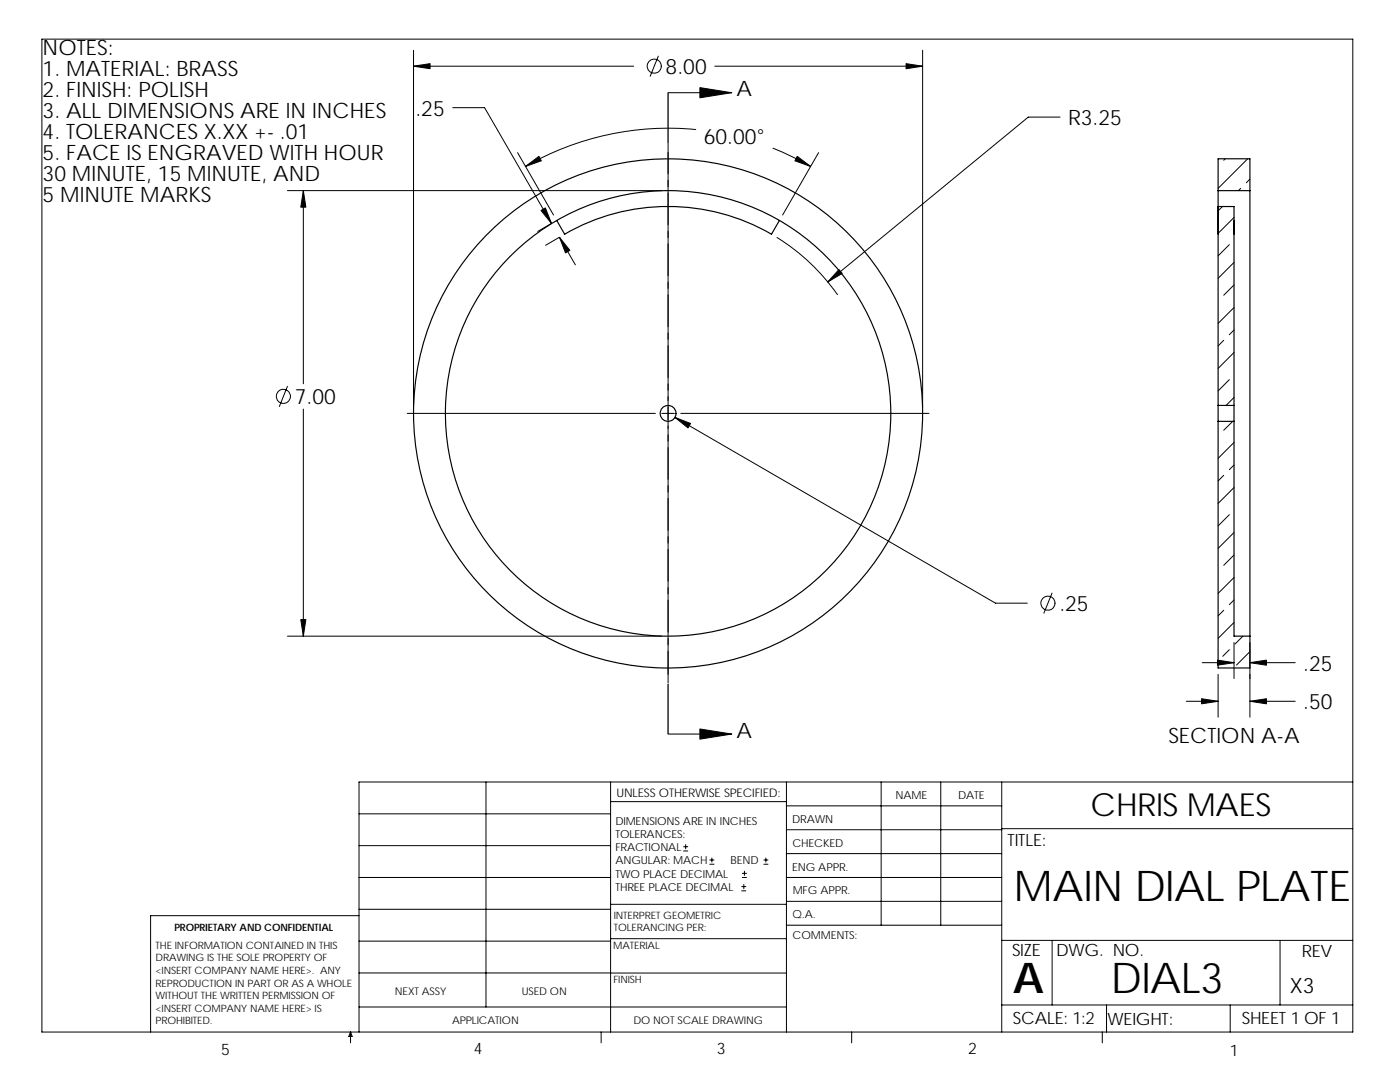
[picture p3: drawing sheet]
<svg xmlns="http://www.w3.org/2000/svg" width="279mm" height="216mm" viewBox="0 0 279 216" stroke-linecap="round" stroke-linejoin="round" font-family="sans-serif">
<defs><g id="words">
<g font-size="8.5">
<text x="202.4" y="179.9">MAIN DIAL PLATE</text>
<text x="202.2" y="198.2">A</text>
<text x="221.6" y="198.1">DIAL3</text>
</g>
<text font-size="6.3" x="217.7" y="162.9">CHRIS MAES</text>
<g font-size="4.2">
<text x="8.5" y="11.1">NOTES:</text>
<text x="8.5" y="15.3">1. MATERIAL: BRASS</text>
<text x="132.8" y="14.8">8.00</text>
<text x="8.5" y="19.4">2. FINISH: POLISH</text>
<text x="8.5" y="23.6">3. ALL DIMENSIONS ARE IN INCHES</text>
<text x="82.9" y="23.1">.25</text>
<text x="147" y="19.2">A</text>
<text x="8.5" y="27.8">4. TOLERANCES X.XX +- .01</text>
<text x="140.4" y="28.7">60.00°</text>
<text x="213.1" y="25">R3.25</text>
<text x="8.5" y="32">5. FACE IS ENGRAVED WITH HOUR</text>
<text x="8.5" y="36.1">30 MINUTE, 15 MINUTE, AND</text>
<text x="8.5" y="40.3">5 MINUTE MARKS</text>
<text x="58.8" y="80.7">7.00</text>
<text x="211.4" y="121.9">.25</text>
<text x="260.1" y="133.8">.25</text>
<text x="260.1" y="141.5">.50</text>
<text x="147" y="147.2">A</text>
<text x="233.2" y="148.3">SECTION A-A</text>
<text x="257.4" y="198.2">X3</text>
</g>
<g font-size="3.4">
<text x="201.1" y="168.8">TITLE:</text>
<text x="202" y="190.8">SIZE</text>
<text x="210.8" y="190.8">DWG. NO.</text>
<text x="259.8" y="190.9">REV</text>
<text x="202.1" y="204.4">SCALE: 1:2</text>
<text x="221" y="204.5">WEIGHT:</text>
<text x="247.8" y="204.4">SHEET 1 OF 1</text>
</g>
<g font-size="3.2">
<text x="44.2" y="210.4">5</text>
<text x="94.6" y="210.3">4</text>
<text x="143" y="210.4">3</text>
<text x="193.2" y="210.4">2</text>
<text x="245.4" y="210.7">1</text>
</g>
<text font-size="2.4" x="123" y="158.9">UNLESS OTHERWISE SPECIFIED:</text>
<g font-size="2.2">
<text x="178.7" y="159.4">NAME</text>
<text x="191.2" y="159.4">DATE</text>
<text x="122.8" y="164.5">DIMENSIONS ARE IN INCHES</text>
<text x="122.8" y="167.2">TOLERANCES:</text>
<text x="158.1" y="164.2">DRAWN</text>
<text x="122.8" y="169.8">FRACTIONAL</text>
<text x="122.8" y="172.5">ANGULAR: MACH</text>
<text x="145.8" y="172.5">BEND</text>
<text x="158.1" y="173.7">ENG APPR.</text>
<text x="158.1" y="169.1">CHECKED</text>
<text x="122.8" y="175.1">TWO PLACE DECIMAL</text>
<text x="122.8" y="177.8">THREE PLACE DECIMAL</text>
<text x="158.2" y="178.5">MFG APPR.</text>
<text x="158.2" y="183.2">Q.A.</text>
<text x="158.2" y="187.4">COMMENTS:</text>
</g>
<g font-size="2.1">
<text x="78.8" y="198.5">NEXT ASSY</text>
<text x="104.1" y="198.5">USED ON</text>
<text x="90.2" y="204.3">APPLICATION</text>
<text x="126.4" y="204.4">DO NOT SCALE DRAWING</text>
</g>
<g font-size="2">
<text x="34.8" y="185.7">PROPRIETARY AND CONFIDENTIAL</text>
<text x="122.5" y="185.9">TOLERANCING PER:</text>
<text x="122.5" y="183.3">INTERPRET GEOMETRIC</text>
<text x="31.1" y="189.3">THE INFORMATION CONTAINED IN THIS</text>
<text x="31.1" y="191.8">DRAWING IS THE SOLE PROPERTY OF</text>
<text x="122.4" y="189.4">MATERIAL</text>
<text x="31.1" y="194.3">&lt;INSERT COMPANY NAME HERE&gt;. ANY</text>
<text x="31.1" y="196.9">REPRODUCTION IN PART OR AS A WHOLE</text>
<text x="122.4" y="196.2">FINISH</text>
<text x="31.1" y="199.4">WITHOUT THE WRITTEN PERMISSION OF</text>
<text x="31.1" y="201.9">&lt;INSERT COMPANY NAME HERE&gt; IS</text>
<text x="31.1" y="204.4">PROHIBITED.</text>
</g>
</g></defs>
<g fill="none" stroke="#000" stroke-width=".2">
<path d="M8.4 7.8h261.6v198.1h-261.6zM82.5 13.2h43.9M82.5 10v71.2M131.4 11.2l-1.6 4M133.3 18.5h12.7M142.6 13.2h41.5M184.1 10v71.2M57.4 38h74.7M60.5 38v38.6M90.4 21.5h6.3l13.4 23.1M103.3 30.5l7.2 12.4M133.3 28.5v107.8"/>
<path d="M138.9 25.8a57.2 57.2 0 0 0-34 7.4M154.3 29.6l4.2 1.9 3.3 1.7M163.4 30.5l-7.2 12.4M211.6 23.4h-6.4l-40 32.9M244.5 31.7l-.3 .3M247.6 37.6l-.5 .4M249 31.7l-5.9 5.9M249.4 35.7l-.7 .8M110 44.6l-2.7 1.6M111.6 47.4l-2.7 1.5M111.7 47.3l3.1 5.6M155.1 47.4a41.4 41.4 0 0 1 12 11.4"/>
<path d="M244 41.2l-.9 .9M245.3 48.8l-2.2 2.3M246.3 43.4l-3.2 3.2M246.3 52.4l-3.2 3.1M246.3 56.9l-2.1 2M57.4 77.1l-1.6 4M244.2 67.9l-1.1 1.1M245.3 75.8l-2.2 2.2M246.3 61.4l-3.2 3.1M246.3 70.3l-3.2 3.2M246.3 79.3l-1.6 1.6M246.3 65.8l-1 1"/>
<path d="M60.5 81.6v45.3M81.3 82.5h49.5M132.1 82.5h2.5M134.7 83.3l64 37.1h6.3M135.9 82.5h49.5M244.2 94.8l-1.1 1.2M246 84.1l-1.8 1.8M246.3 88.3l-3.2 3.2M246.3 97.3l-3.2 3.2M246.3 92.8l-1 .9M210 118.3l-1.7 4.1M245.3 102.7l-2.2 2.2"/>
<path d="M246.3 106.3l-3.2 3.1M246.3 115.2l-3.2 3.2M246.3 110.7l-2.1 2.1M246.3 119.7l-1 .9M57.4 126.9h74.7M236.7 139.9h6.4M239.9 132.2h6.4M243.1 134.6v8.5M244.2 121.8l-1.1 1.1M245.3 129.6l-1.3 1.4M246.3 124.2l-3.2 3.2M246.3 128.2v7.2"/>
<path d="M248.1 126.9l-1.6 1.6M249.4 130l-2.6 2.7M249.4 128.2v14.9M249.4 139.9h9.1M249.4 132.2h9.1M97 156v44.9M121.9 156v49.9M121.9 160h35.1M133.3 146.5h12.7M157 156v49.9M175.9 156v28.6M187.7 156v28.6"/>
<path d="M199.9 156v49.9M270 156h-198.4v49.9M71.6 175.1h50.3M71.6 168.7h50.3M71.6 162.4h50.3M136.4 169.8h.9M136.4 169h.9M136.8 168.5v.9M141.6 172.4h.9M141.6 171.6h.9M142.1 171.2v.8M148 177.8h.8"/>
<path d="M148 176.9h.8M148.2 175.1h.8M148.2 174.3h.8M148.4 176.5v.8M148.6 173.8v.9M152.4 172.4h.9M152.4 171.6h.9M152.8 171.2v.8M157 160.8h42.9M157 165.6h42.9M157 170.3h42.9M157 175.1h42.9"/>
<path d="M157 179.9h42.9M199.9 165.4h70.1M71.6 187.8h50.3M71.6 181.4h50.3M71.6 194.1h50.3M71.6 182.7h-41.5v23.2M121.9 194.2h35.1M121.9 187.3h35.1M121.9 180.4h35.1M157 184.6h42.9M199.9 187.6h70.1M210 187.6v12.9"/>
<path d="M255.5 187.6v12.9M70 205.9v2.2M70 205.9l.3 .9h-.7zM71.6 200.9h85.4M120 205.9v2.2M170 205.9v2.2M199.9 200.5h70.1M220 205.9v2.2M220.8 200.5v5.4M245.5 200.5v5.4"/>
<circle cx="130.6" cy="13.2" r="1.41"/>
<circle cx="56.6" cy="79.1" r="1.42"/>
<circle cx="209.1" cy="120.4" r="1.41"/>
</g>
<g fill="none" stroke="#000" stroke-width=".23">
<path d="M243.1 38v6M243.1 38v-6.3h6.3v6.3M243.1 38h6.3M249.4 38v88.9M111.1 44l1.6 2.7a41.2 41.2 0 0 1 41.3 0l1.6-2.7M243.1 80.9v3.2M243.1 84.1h3.2M243.1 80.9h3.2M243.1 80.9v-39.7h3.2v39.7M243.1 84.1v49.2h6.3v-6.4M246.3 80.9v3.2M246.3 84.1v42.8h3.1"/>
<circle cx="133.3" cy="82.5" r="1.59"/>
<circle cx="133.3" cy="82.5" r="44.4"/>
<circle cx="133.3" cy="82.5" r="50.8"/>
</g>
<g fill="#000" stroke="#000" stroke-width=".2">
<path d="M139.7 17.5l6.3 1-6.3 1zM139.7 145.5l6.3 1-6.3 1z"/>
<path d="M82.5 13.2l3.3-.5v1z" fill-rule="evenodd"/>
<path d="M180.8 12.7l3.3 .5-3.3 .5z" fill-rule="evenodd"/>
<path d="M60.5 38l.5 3.3h-1z" fill-rule="evenodd"/>
<path d="M104.9 33.2l2.6-2 .5 .9z" fill-rule="evenodd"/>
<path d="M159.1 31.2l2.7 2-3.2-1.1z" fill-rule="evenodd"/>
<path d="M108 42l.8-.5 1.3 3.1z" fill-rule="evenodd"/>
<path d="M111.7 47.3l2 2.7-.8 .5z" fill-rule="evenodd"/>
<path d="M167.4 53.8l.7 .8-2.9 1.7z" fill-rule="evenodd"/>
<path d="M134.7 83.3l3.1 1.2-.5 .9z" fill-rule="evenodd"/>
<path d="M60 123.6h1l-.5 3.3z" fill-rule="evenodd"/>
<path d="M239.8 139.4l3.3 .5-3.3 .5z" fill-rule="evenodd"/>
<path d="M243 131.7l3.3 .5-3.3 .5z" fill-rule="evenodd"/>
<path d="M249.4 139.9l3.4-.5v1z" fill-rule="evenodd"/>
<path d="M249.4 132.2l3.4-.5v1z" fill-rule="evenodd"/>
</g>
<path d="M133.3 18.5v10M133.3 136.5v10" fill="none" stroke="#000" stroke-width=".25"/>
<use href="#words"/>
</svg>
